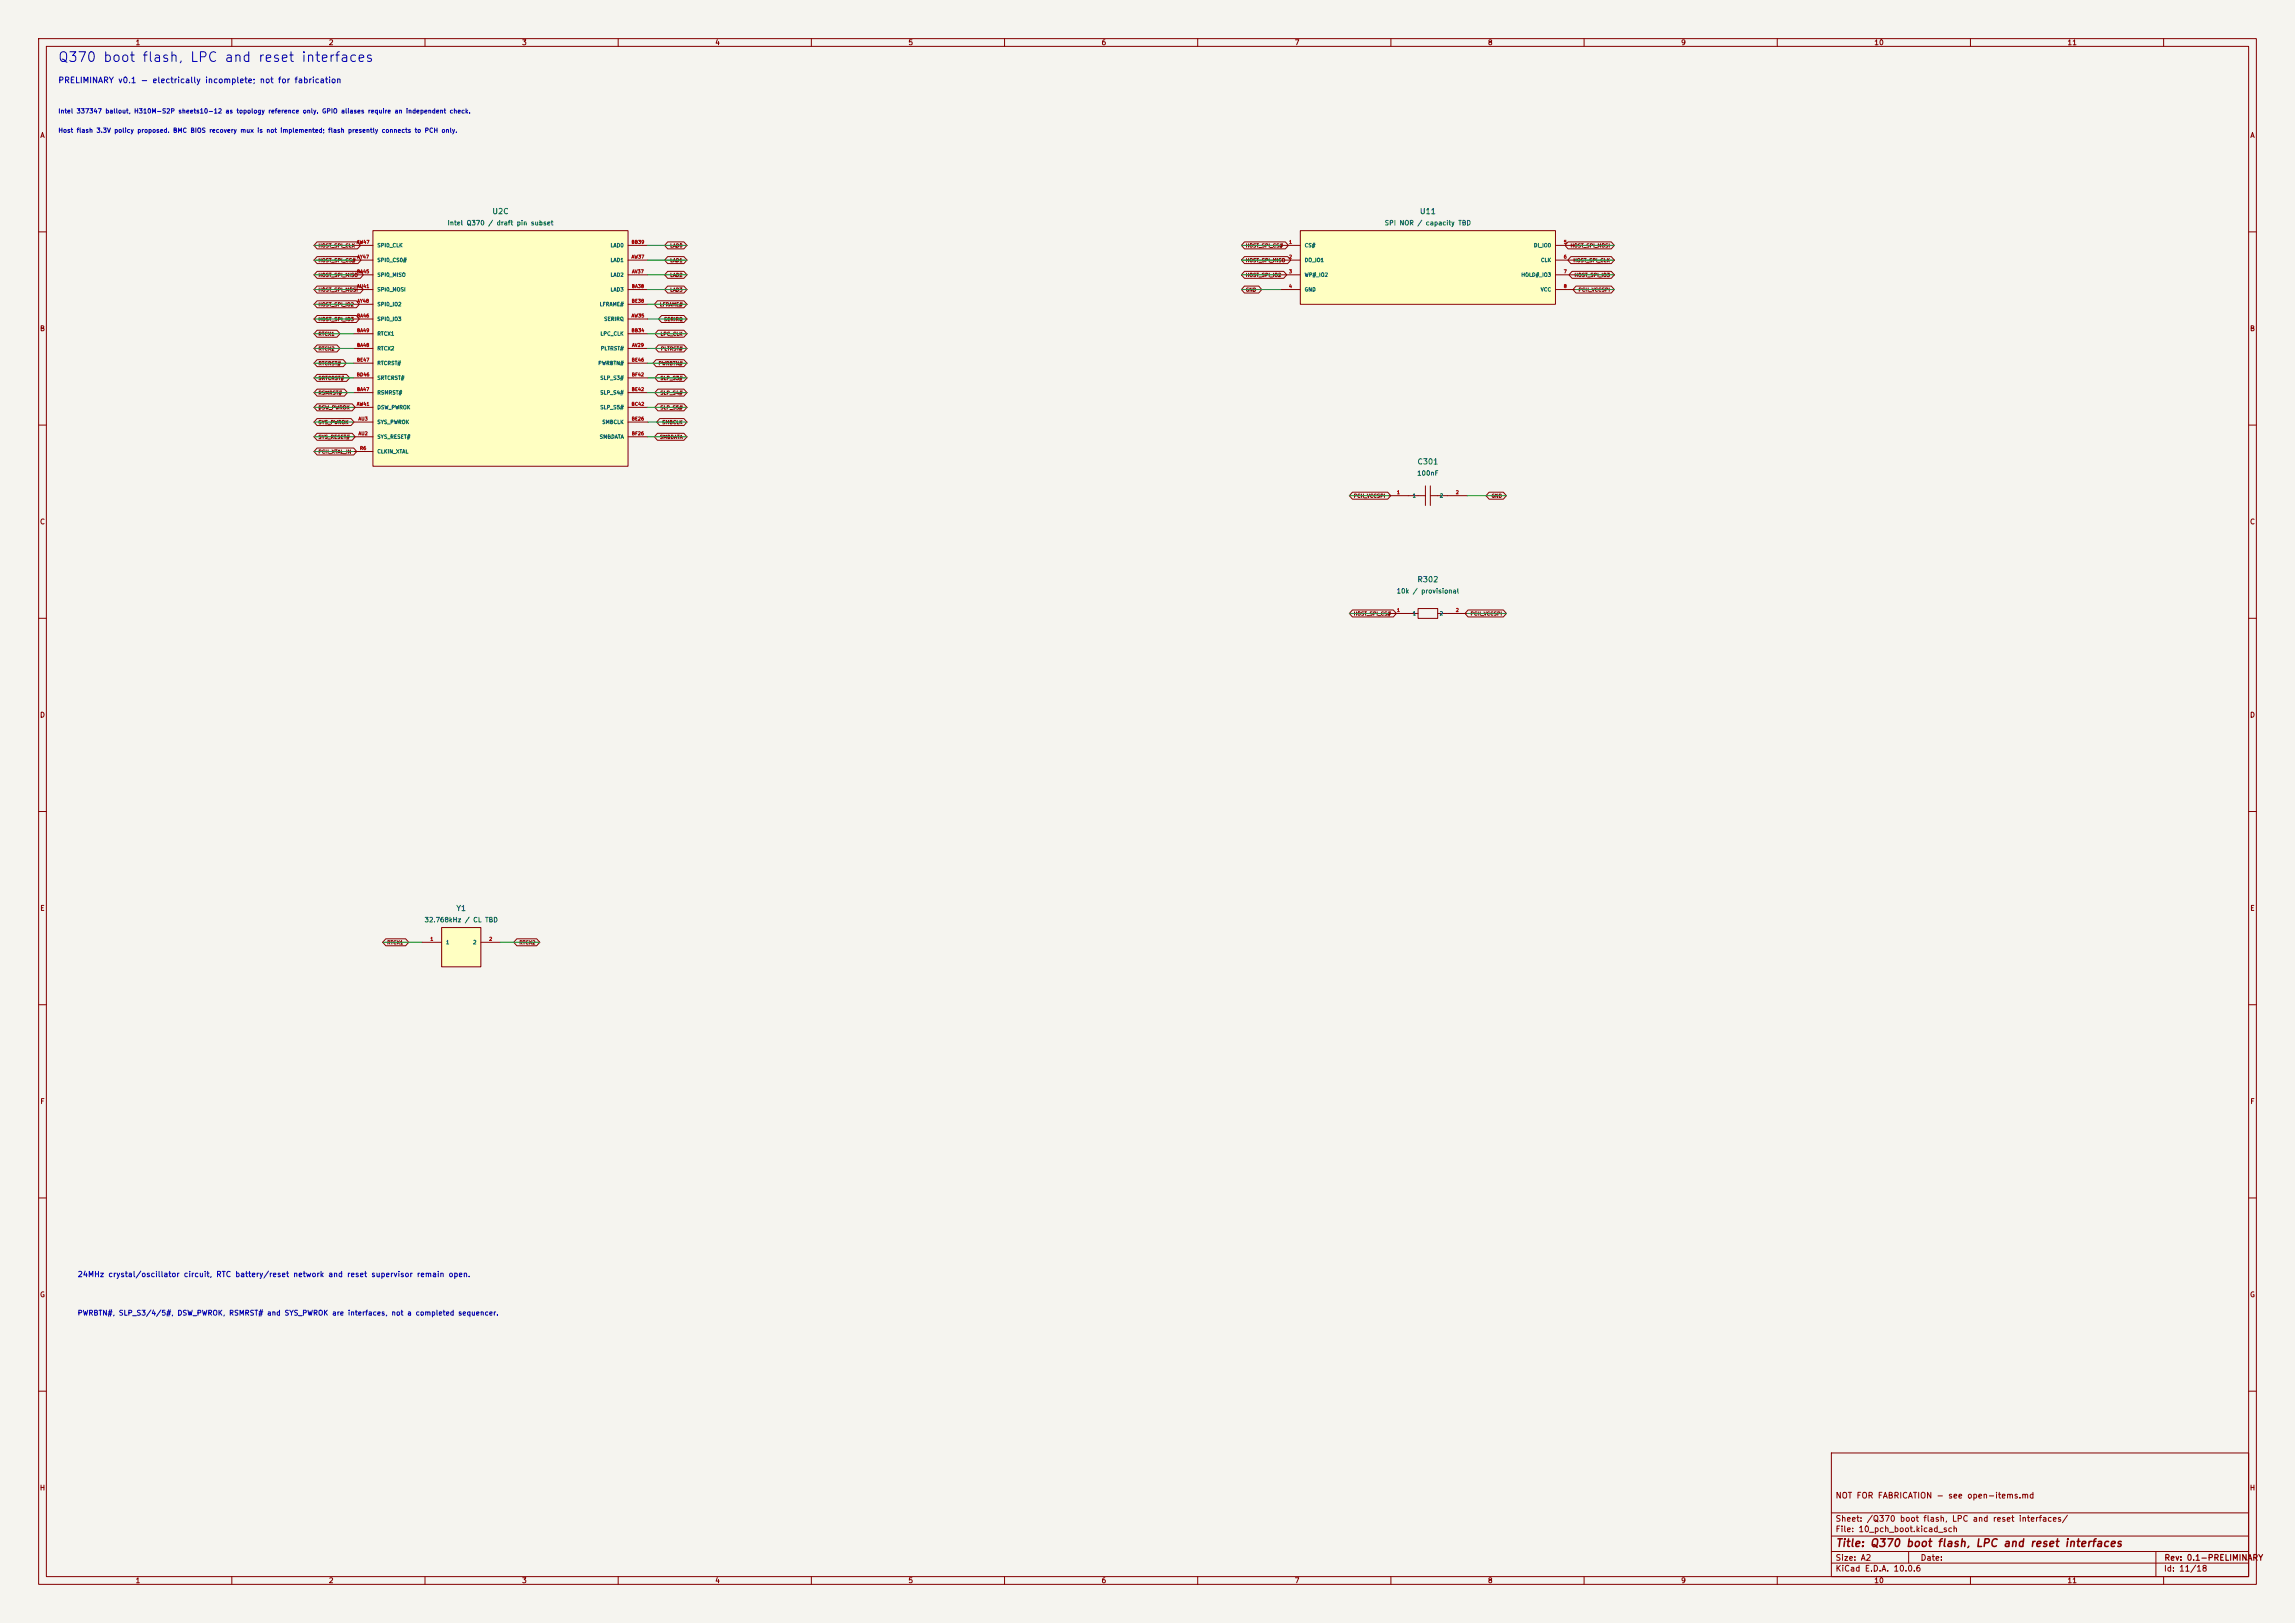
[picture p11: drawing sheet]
<svg xmlns="http://www.w3.org/2000/svg" width="594mm" height="420mm" viewBox="0 0 594 420" stroke-linecap="round" stroke-linejoin="round" font-family="sans-serif">
<defs><g id="words">
<text font-size="2.5" fill="#0000c2" x="14.9" y="16.7">Q370 boot flash, LPC and reset interfaces</text>
<text font-size="2" fill="#840000" x="475" y="400.8">Title: Q370 boot flash, LPC and reset interfaces</text>
<text font-size="1.5" fill="#0000c2" x="15" y="21.9">PRELIMINARY v0.1 - electrically incomplete; not for fabrication</text>
<g font-size="1.5" fill="#840000">
<text x="475" y="388.1">NOT FOR FABRICATION - see open-items.md</text>
<text x="475" y="394.1">Sheet: /Q370 boot flash, LPC and reset interfaces/</text>
<text x="475" y="396.8">File: 10_pch_boot.kicad_sch</text>
<text x="475" y="407">KiCad E.D.A. 10.0.6</text>
<text x="475" y="404.2">Size: A2</text>
<text x="497" y="404.2">Date:</text>
<text x="560" y="407">Id: 11/18</text>
<text x="560.1" y="404.2">Rev: 0.1-PRELIMINARY</text>
</g>
<g font-size="1.4" fill="#006464">
<text x="127.3" y="55.8">U2C</text>
<text x="367.4" y="55.8">U11</text>
<text x="366.7" y="120.5">C301</text>
<text x="366.7" y="151">R302</text>
<text x="118" y="236.1">Y1</text>
</g>
<text font-size="1.4" fill="#0000c2" x="20" y="330.8">24MHz crystal/oscillator circuit, RTC battery/reset network and reset supervisor remain open.</text>
<g font-size="1.3" fill="#840000">
<text x="35" y="12">1</text>
<text x="85" y="12">2</text>
<text x="135" y="12">3</text>
<text x="185" y="12">4</text>
<text x="235" y="12">5</text>
<text x="285" y="12">6</text>
<text x="335" y="12">7</text>
<text x="385" y="12">8</text>
<text x="435" y="12">9</text>
<text x="485" y="12">10</text>
<text x="535" y="12">11</text>
<text x="10.3" y="36">A</text>
<text x="582.3" y="36">A</text>
<text x="10.2" y="86">B</text>
<text x="582.2" y="86">B</text>
<text x="10.2" y="136">C</text>
<text x="582.2" y="136">C</text>
<text x="10.2" y="186">D</text>
<text x="582.2" y="186">D</text>
<text x="10.3" y="236">E</text>
<text x="582.3" y="236">E</text>
<text x="10.3" y="286">F</text>
<text x="582.3" y="286">F</text>
<text x="10.2" y="336">G</text>
<text x="582.2" y="336">G</text>
<text x="10.2" y="386">H</text>
<text x="582.2" y="386">H</text>
<text x="35" y="410">1</text>
<text x="85" y="410">2</text>
<text x="135" y="410">3</text>
<text x="185" y="410">4</text>
<text x="235" y="410">5</text>
<text x="285" y="410">6</text>
<text x="335" y="410">7</text>
<text x="385" y="410">8</text>
<text x="435" y="410">9</text>
<text x="485" y="410">10</text>
<text x="535" y="410">11</text>
</g>
<text font-size="1.3" fill="#0000c2" x="20" y="340.7">PWRBTN#, SLP_S3/4/5#, DSW_PWROK, RSMRST# and SYS_PWROK are interfaces, not a completed sequencer.</text>
<g font-size="1.2" fill="#0000c2">
<text x="15" y="29.6">Intel 337347 ballout, H310M-S2P sheets10-12 as topology reference only. GPIO aliases require an independent check.</text>
<text x="15" y="34.6">Host flash 3.3V policy proposed. BMC BIOS recovery mux is not implemented; flash presently connects to PCH only.</text>
</g>
<g font-size="1.2" fill="#006464">
<text x="115.7" y="58.6">Intel Q370 / draft pin subset</text>
<text x="358.3" y="58.6">SPI NOR / capacity TBD</text>
<text x="366.7" y="123.4">100nF</text>
<text x="361.4" y="153.9">10k / provisional</text>
<text x="109.8" y="238.9">32.768kHz / CL TBD</text>
</g>
<g font-size="1" fill="#006464">
<text x="97.5" y="64.2">SPI0_CLK</text>
<text x="157.9" y="64.2">LAD0</text>
<text x="337.6" y="64.2">CS#</text>
<text x="396.9" y="64.2">DI_IO0</text>
<text x="97.5" y="68">SPI0_CS0#</text>
<text x="97.5" y="71.8">SPI0_MISO</text>
<text x="157.9" y="71.8">LAD2</text>
<text x="157.9" y="68">LAD1</text>
<text x="337.6" y="68">DO_IO1</text>
<text x="337.6" y="71.8">WP#_IO2</text>
<text x="393.6" y="71.8">HOLD#_IO3</text>
<text x="398.7" y="68">CLK</text>
<text x="97.5" y="75.6">SPI0_MOSI</text>
<text x="157.9" y="75.6">LAD3</text>
<text x="337.6" y="75.6">GND</text>
<text x="398.7" y="75.6">VCC</text>
<text x="97.5" y="79.5">SPI0_IO2</text>
<text x="97.5" y="83.3">SPI0_IO3</text>
<text x="155.1" y="79.5">LFRAME#</text>
<text x="156.2" y="83.3">SERIRQ</text>
<text x="97.5" y="87.1">RTCX1</text>
<text x="155.3" y="87.1">LPC_CLK</text>
<text x="97.5" y="90.9">RTCX2</text>
<text x="97.5" y="94.7">RTCRST#</text>
<text x="154.7" y="94.7">PWRBTN#</text>
<text x="155.4" y="90.9">PLTRST#</text>
<text x="97.5" y="98.5">SRTCRST#</text>
<text x="155.2" y="98.5">SLP_S3#</text>
<text x="97.5" y="106.1">DSW_PWROK</text>
<text x="97.5" y="102.3">RSMRST#</text>
<text x="155.2" y="106.1">SLP_S5#</text>
<text x="155.2" y="102.3">SLP_S4#</text>
<text x="97.5" y="113.7">SYS_RESET#</text>
<text x="97.5" y="109.9">SYS_PWROK</text>
<text x="155.1" y="113.7">SMBDATA</text>
<text x="155.7" y="109.9">SMBCLK</text>
<text x="97.5" y="117.6">CLKIN_XTAL</text>
<text x="365.5" y="129">1</text>
<text x="372.5" y="129">2</text>
<text x="365.5" y="159.5">1</text>
<text x="372.5" y="159.5">2</text>
<text x="115.3" y="244.6">1</text>
<text x="122.3" y="244.6">2</text>
</g>
<g font-size=".9" fill="#840000">
<text x="82.3" y="64.2">HOST_SPI_CLK</text>
<text x="173.3" y="64.2">LAD0</text>
<text x="322.3" y="64.2">HOST_SPI_CS#</text>
<text x="406.4" y="64.2">HOST_SPI_MOSI</text>
<text x="82.3" y="71.9">HOST_SPI_MISO</text>
<text x="82.3" y="68.1">HOST_SPI_CS#</text>
<text x="173.3" y="71.9">LAD2</text>
<text x="173.3" y="68.1">LAD1</text>
<text x="322.3" y="68.1">HOST_SPI_MISO</text>
<text x="322.3" y="71.9">HOST_SPI_IO2</text>
<text x="407.1" y="68.1">HOST_SPI_CLK</text>
<text x="407.4" y="71.9">HOST_SPI_IO3</text>
<text x="82.3" y="75.7">HOST_SPI_MOSI</text>
<text x="173.3" y="75.7">LAD3</text>
<text x="322.3" y="75.7">GND</text>
<text x="408.4" y="75.7">PCH_VCCSPI</text>
<text x="82.3" y="83.3">HOST_SPI_IO3</text>
<text x="82.3" y="79.5">HOST_SPI_IO2</text>
<text x="170.7" y="79.5">LFRAME#</text>
<text x="171.8" y="83.3">SERIRQ</text>
<text x="82.3" y="87.1">RTCX1</text>
<text x="170.9" y="87.1">LPC_CLK</text>
<text x="82.3" y="94.7">RTCRST#</text>
<text x="82.3" y="90.9">RTCX2</text>
<text x="170.3" y="94.7">PWRBTN#</text>
<text x="170.9" y="90.9">PLTRST#</text>
<text x="82.3" y="98.5">SRTCRST#</text>
<text x="170.8" y="98.5">SLP_S3#</text>
<text x="82.3" y="102.3">RSMRST#</text>
<text x="82.3" y="106.2">DSW_PWROK</text>
<text x="170.8" y="102.3">SLP_S4#</text>
<text x="170.8" y="106.2">SLP_S5#</text>
<text x="82.3" y="110">SYS_PWROK</text>
<text x="82.3" y="113.8">SYS_RESET#</text>
<text x="170.7" y="113.8">SMBDATA</text>
<text x="171.3" y="110">SMBCLK</text>
<text x="82.3" y="117.6">PCH_XTAL_IN</text>
<text x="350.3" y="129">PCH_VCCSPI</text>
<text x="385.9" y="129">GND</text>
<text x="350.3" y="159.5">HOST_SPI_CS#</text>
<text x="380.5" y="159.5">PCH_VCCSPI</text>
<text x="100.1" y="244.6">RTCX1</text>
<text x="134.3" y="244.6">RTCX2</text>
</g>
<g font-size=".9" fill="#a90000">
<text x="92.2" y="63.3">AW47</text>
<text x="163.4" y="63.3">BB39</text>
<text x="333.5" y="63.3">1</text>
<text x="404.6" y="63.3">5</text>
<text x="92.3" y="70.9">BA45</text>
<text x="92.4" y="67.1">AY47</text>
<text x="163.4" y="67.1">AW37</text>
<text x="163.5" y="70.9">AV37</text>
<text x="333.5" y="67.1">2</text>
<text x="333.5" y="70.9">3</text>
<text x="404.6" y="67.1">6</text>
<text x="404.6" y="70.9">7</text>
<text x="92.3" y="74.7">AU41</text>
<text x="163.4" y="74.7">BA38</text>
<text x="333.5" y="74.7">4</text>
<text x="404.6" y="74.7">8</text>
<text x="92.3" y="82.3">BA46</text>
<text x="92.4" y="78.5">AY48</text>
<text x="163.4" y="82.3">AW35</text>
<text x="163.4" y="78.5">BE38</text>
<text x="92.3" y="90">BA48</text>
<text x="92.3" y="86.1">BA49</text>
<text x="163.4" y="86.1">BB34</text>
<text x="163.5" y="90">AV29</text>
<text x="92.3" y="93.8">BE47</text>
<text x="163.4" y="93.8">BE46</text>
<text x="92.2" y="97.6">BD46</text>
<text x="92.3" y="101.4">BA47</text>
<text x="163.4" y="101.4">BE42</text>
<text x="163.4" y="97.6">BF42</text>
<text x="92.2" y="105.2">AW41</text>
<text x="163.4" y="105.2">BC42</text>
<text x="92.7" y="112.8">AU2</text>
<text x="92.7" y="109">AU3</text>
<text x="163.4" y="109">BE26</text>
<text x="163.4" y="112.8">BF26</text>
<text x="93.1" y="116.6">R6</text>
<text x="361.5" y="128.1">1</text>
<text x="376.7" y="128.1">2</text>
<text x="361.5" y="158.5">1</text>
<text x="376.7" y="158.5">2</text>
<text x="111.3" y="243.6">1</text>
<text x="126.5" y="243.6">2</text>
</g>
</g></defs>
<path d="M0 0h594v420h-594z" fill="#f5f4ef" stroke="#f5f4ef" stroke-width=".26"/>
<g fill="none" stroke="#840000" stroke-width=".26">
<path d="M10 10h574v400h-574zM12 12h570v396h-570zM60 10v2M110 10v2M160 10v2M210 10v2M260 10v2M310 10v2M360 10v2M410 10v2M460 10v2M510 10v2"/>
<path d="M560 10v2M10 60h2M582 60h2M10 110h2M582 110h2M10 160h2M582 160h2M10 210h2M582 210h2M10 260h2M582 260h2M10 310h2"/>
<path d="M582 310h2M10 360h2M474 376h108v32h-108zM582 360h2M474 397.5h108M474 391.5h108M60 408v2M110 408v2M160 408v2M210 408v2M260 408v2M310 408v2"/>
<path d="M360 408v2M410 408v2M460 408v2M474 404.5h108M474 401.5h108M494 401.5v3M510 408v2M558 401.5v6.5M560 408v2"/>
</g>
<path d="M336.5 59.7h66.1v19h-66.1z" fill="#ffffc2"/>
<path d="M336.5 59.7h66.1v19h-66.1zM331.5 63.5h5M331.5 67.3h5M331.5 71.1h5M331.5 74.9h5M402.6 63.5h5.1M402.6 67.3h5.1M402.6 71.1h5.1M402.6 74.9h5.1M359.4 158.8h7.6M367 157.5h5.1v2.5h-5.1zM372.1 158.8h7.6" fill="none" stroke="#840000" stroke-width=".26"/>
<path d="M114.3 240h10.2v10.2h-10.2z" fill="#ffffc2"/>
<path d="M359.4 128.3h9.5M368.9 125.7v5.1M370.2 128.3h9.5M370.2 125.7v5.1M109.2 243.8h5.1M114.3 240h10.2v10.2h-10.2zM124.5 243.8h5" fill="none" stroke="#840000" stroke-width=".26"/>
<path d="M96.5 59.7h66.1v61h-66.1z" fill="#ffffc2"/>
<g fill="none" stroke="#840000" stroke-width=".26">
<path d="M96.5 59.7h66.1v61h-66.1zM82.1 62.6h10.4l.8 .9-.8 .9h-10.4l-.8-.9zM82.1 74h11.2l.7 .9-.7 .9h-11.2l-.8-.9zM82.1 70.2h11.2l.7 .9-.7 .9h-11.2l-.8-.9zM82.1 77.8h10.1l.8 .9-.8 .9h-10.1l-.8-.9zM82.1 66.4h10.6l.7 .9-.7 .9h-10.6l-.8-.9zM91.4 74.9h5.1M91.4 71.1h5.1M91.4 67.3h5.1M91.4 63.5h5.1M91.4 78.7h5.1M162.6 74.9h5"/>
<path d="M162.6 71.1h5M162.6 67.3h5M162.6 63.5h5M162.6 78.7h5M170.2 77.8h6.8l.8 .9-.8 .9h-6.8l-.8-.9zM172.8 74h4.2l.8 .9-.8 .9h-4.2l-.8-.9zM172.8 70.2h4.2l.8 .9-.8 .9h-4.2l-.8-.9zM172.8 62.6h4.2l.8 .9-.8 .9h-4.2l-.8-.9zM172.8 66.4h4.2l.8 .9-.8 .9h-4.2l-.8-.9zM322.1 62.6h10.6l.8 .9-.8 .9h-10.6l-.8-.9zM322.1 66.4h11.2l.8 .9-.8 .9h-11.2l-.8-.9zM322.1 70.2h10.2l.7 .9-.7 .9h-10.2l-.8-.9z"/>
<path d="M322.1 74h3.7l.8 .9-.8 .9h-3.7l-.8-.9zM405.9 62.6h11.1l.8 .9-.8 .9h-11.1l-.8-.9zM406.6 66.4h10.4l.8 .9-.8 .9h-10.4l-.8-.9zM406.9 70.2h10.1l.8 .9-.8 .9h-10.1l-.8-.9zM407.9 74h9.1l.8 .9-.8 .9h-9.1l-.8-.9zM82.1 93.1h6.7l.8 .9-.8 .9h-6.7l-.8-.9zM82.1 96.9h7.6l.8 .9-.8 .9h-7.6l-.8-.9zM82.1 81.6h10.1l.8 1-.8 .9h-10.1l-.8-.9zM82.1 89.3h5.1l.8 .9-.8 .9h-5.1l-.8-.9zM82.1 85.5h5.1l.8 .9-.8 .9h-5.1l-.8-.9zM91.4 90.2h5.1M91.4 82.6h5.1"/>
<path d="M91.4 86.4h5.1M91.4 97.8h5.1M91.4 94h5.1M162.6 90.2h5M162.6 82.6h5M162.6 86.4h5M162.6 97.8h5M162.6 94h5M169.8 93.1h7.2l.8 .9-.8 .9h-7.2l-.8-.9zM170.3 96.9h6.7l.8 .9-.8 .9h-6.7l-.8-.9zM170.3 85.5h6.7l.8 .9-.8 .9h-6.7l-.8-.9zM170.4 89.3h6.6l.8 .9-.8 .9h-6.6l-.8-.9z"/>
<path d="M171.2 81.6h5.8l.8 1-.8 .9h-5.8l-.8-.9zM82.1 108.3h8.8l.7 .9-.7 .9h-8.8l-.8-.9zM82.1 112.1h9.1l.7 .9-.7 .9h-9.1l-.8-.9zM82.1 115.9h9.4l.8 .9-.8 .9h-9.4l-.8-.9zM82.1 100.7h7l.8 .9-.8 .9h-7l-.8-.9zM82.1 104.5h9.1l.7 .9-.7 .9h-9.1l-.8-.9zM91.4 113h5.1M91.4 109.2h5.1M91.4 105.4h5.1M91.4 101.6h5.1M91.4 116.8h5.1M162.6 113h5"/>
<path d="M162.6 109.2h5M162.6 105.4h5M162.6 101.6h5M170.2 112.1h6.8l.8 .9-.8 .9h-6.8l-.8-.9zM170.3 100.7h6.7l.8 .9-.8 .9h-6.7l-.8-.9zM170.3 104.5h6.7l.8 .9-.8 .9h-6.7l-.8-.9zM170.8 108.3h6.2l.8 .9-.8 .9h-6.2l-.8-.9zM350 127.4h9.2l.8 .9-.8 .9h-9.2l-.8-.9zM385.4 127.4h3.7l.8 .9-.8 .9h-3.7l-.8-.9zM350 157.8h10.6l.8 1-.8 .9h-10.6l-.8-.9zM380 157.8h9.1l.8 1-.8 .9h-9.1l-.8-.9zM99.8 242.9h5.2l.8 .9-.8 .9h-5.2l-.7-.9z"/>
<path d="M133.8 242.9h5.1l.8 .9-.8 .9h-5.1l-.8-.9z"/>
</g>
<g fill="none" stroke="#009600" stroke-width=".26">
<path d="M81.3 78.7h10.1M81.3 63.5h10.1M81.3 67.3h10.1M81.3 74.9h10.1M81.3 71.1h10.1M167.6 78.7h10.2M167.6 63.5h10.2M167.6 67.3h10.2M167.6 74.9h10.2M167.6 71.1h10.2M321.3 63.5h10.2M321.3 67.3h10.2"/>
<path d="M321.3 74.9h10.2M321.3 71.1h10.2M407.7 63.5h10.1M407.7 67.3h10.1M407.7 74.9h10.1M407.7 71.1h10.1M81.3 82.6h10.1M81.3 94h10.1M81.3 97.8h10.1M81.3 86.4h10.1M81.3 90.2h10.1M167.6 82.6h10.2"/>
<path d="M167.6 94h10.2M167.6 97.8h10.2M167.6 86.4h10.2M167.6 90.2h10.2M81.3 109.2h10.1M81.3 113h10.1M81.3 105.4h10.1M81.3 116.8h10.1M81.3 101.6h10.1M167.6 109.2h10.2M167.6 113h10.2M167.6 105.4h10.2"/>
<path d="M167.6 101.6h10.2M349.2 128.3h10.2M379.7 128.3h10.2M349.2 158.8h10.2M379.7 158.8h10.2M99.1 243.8h10.1M129.5 243.8h10.2"/>
</g>
<use href="#words"/>
</svg>
